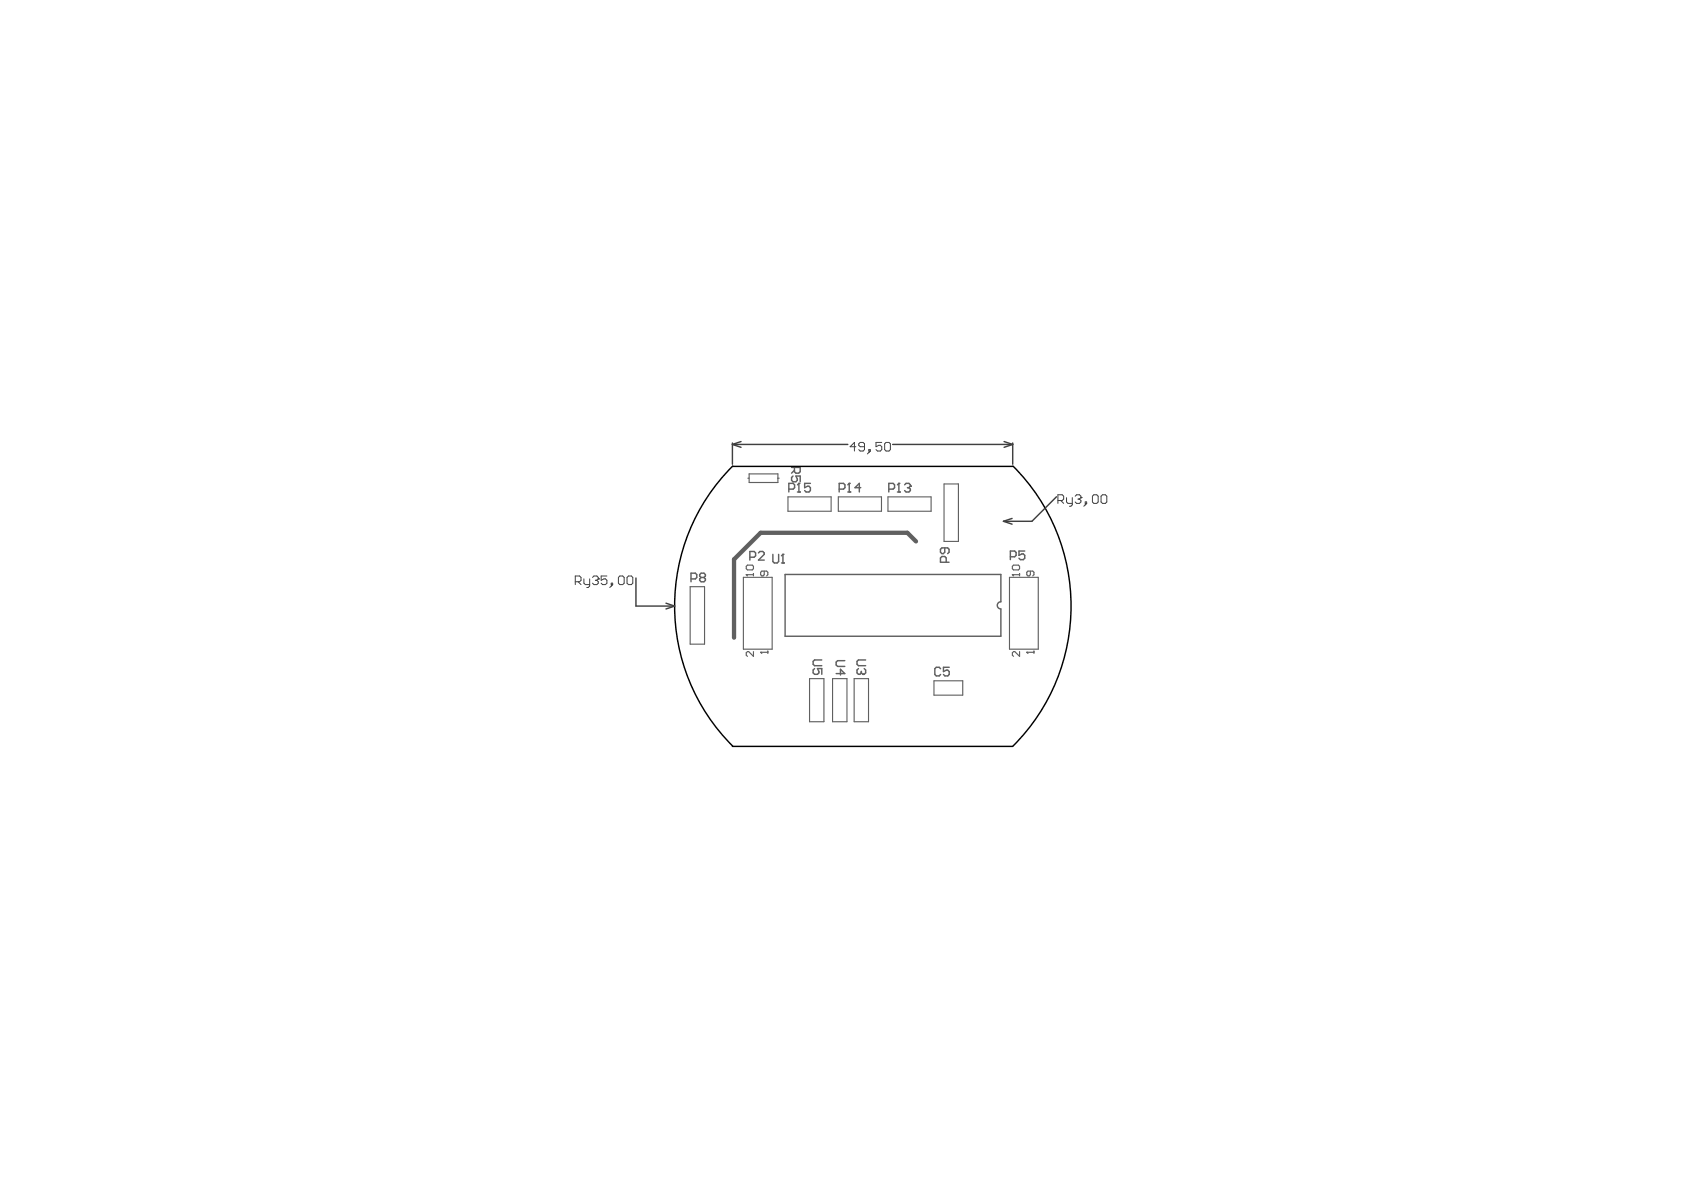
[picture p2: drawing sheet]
<svg xmlns="http://www.w3.org/2000/svg" width="297mm" height="210mm" viewBox="0 0 297 210" stroke-linecap="round" stroke-linejoin="round" font-family="sans-serif">
<g fill="none" stroke="#606060" stroke-width=".2">
<path d="M131.6 99.9l.2-.2h.9l.2 .2v.4l-.2 .2h-.9l-.2-.2zM131.9 84.3h.2M132.1 83.6h5.1v1.5h-5.1zM137.2 84.3h.2M139 87.6h7.6v2.6h-7.6zM147.9 87.6h7.6v2.6h-7.6zM156.6 87.6h7.6v2.6h-7.6zM166.5 85.4h2.6v10.1h-2.6zM178.6 99.9l.2-.2h.8l.2 .2v.4l-.2 .2h-.8l-.2-.2zM121.7 103.5h2.6v10.1h-2.6zM131.1 101.8h5.1v12.7h-5.1zM131.6 101.4h.1"/>
<path d="M131.6 101.4h1.3M131.6 101.4l.2 .2M132.9 101.2v.4M132.9 114.9v.9l-.8-.9h-.3l-.2 .2v.5l.2 .2M134.2 115.1h.1M134.2 115.1h1.2M134.2 115.1l.2 .2M134.8 100.7v.7l-.2 .2h-.2l-.2-.2v-.5l.2-.2h.8l.2 .2v.5l-.2 .2M135.4 114.8v.5M142.8 119.7h2.5v7.6h-2.5zM146.9 119.7h2.5v7.6h-2.5zM150.7 119.7h2.5v7.6h-2.5z"/>
<path d="M178.1 101.8h5v12.7h-5zM178.6 101.4h.1M178.6 101.4h1.2M178.6 101.4l.2 .2M179.8 114.9v.9l-.8-.9h-.2l-.2 .2v.5l.2 .2M179.8 101.2v.4M181.1 115.1h.1M181.1 115.1h1.3M181.1 115.1l.2 .2M181.7 100.7v.7l-.2 .2h-.2l-.2-.2v-.5l.2-.2h.9l.2 .2v.5l-.2 .2M182.4 114.8v.5M164.7 120.1h5.1v2.5h-5.1z"/>
</g>
<g fill="none" stroke="#606060" stroke-width=".25">
<path d="M132.3 98.3h.7l.3-.3v-.5l-.3-.2h-.7v1.5M133.8 97.5l.2-.2h.5l.3 .2v.3l-1 1h1M136.3 97.8v1.2l.3 .3h.5l.2-.3v-1.2M137.8 99.3h.6M138.1 97.8h.1M138.1 97.8v1.5M138.1 97.8l-.3 .2M139.1 86.3h.8l.3-.3v-.5l-.3-.2h-.8v1.5M139.6 82.4h1.5v.8l-.2 .3h-.5l-.3-.3v-.8M139.9 84l-.3 .2v.5l.3 .3h.5l.2-.3-.2-.7h.7v1M140.1 83l-.5 .5M140.7 86.8h.5"/>
<path d="M140.9 85.3h.1M140.9 85.3l-.2 .2M140.9 85.3v1.5M142.9 85.3h-1v.7l.8-.2 .2 .2v.5l-.2 .3h-.5l-.3-.3M148 86.3h.8l.2-.3v-.5l-.2-.2h-.8v1.5M149.5 86.8h.6M149.8 85.3h.1M149.8 85.3l-.3 .2M149.8 85.3v1.5M151.8 86h-1l.8-.7v1.5M156.8 86.3h.7l.3-.3v-.5l-.3-.2h-.7v1.5M158.3 86.8h.5"/>
<path d="M158.6 85.3h.1M158.6 85.3l-.3 .2M158.6 85.3v1.5M159.6 85.5l.2-.2h.5l.3 .2v.3M160.1 86h.2M160.3 86l.3 .3v.2l-.3 .3h-.5l-.2-.3M160.6 85.8h.1M160.6 85.8l-.3 .2M166.6 96.6v.8l-.2 .3h-.3l-.2-.3v-.5l.2-.3h1.1l.2 .3v.5l-.2 .3M166.9 99.2v-.8l-.3-.2h-.5l-.2 .2v.8h1.5M178.2 98.2h.8l.2-.2v-.5l-.2-.3h-.8v1.5M180.8 97.2h-1.1v.8l.5-.3h.3l.3 .3v.5l-.3 .2h-.5l-.3-.2"/>
<path d="M121.9 102.1h.7l.3-.2v-.5l-.3-.3h-.7v1.5M123.7 101.9l-.3-.3v-.2l.3-.3h.5l.2 .3v.2l-.2 .3M123.7 101.9l-.3 .2v.3l.3 .2h.5l.2-.2v-.3l-.2-.2M123.7 101.9h.5M138.5 101.3h38v4.8a.63 .63 0 0 0-.6 .7 .63 .63 0 0 0 .6 .6v4.8h-38zM143.7 117.9l-.3 .3v.5l.3 .2h.5l.2-.2-.2-.8h.8v1M145 116.4h-1.3l-.3 .3v.5l.3 .2h1.3M147.5 118.8h1.5l-.7-.7v1M149 116.5h-1.3l-.2 .3v.5l.2 .2h1.3M151.4 117.9l-.2 .3v.5l.2 .2h.3l.2-.2M151.9 118.7l.3 .2M151.9 118.4v.3"/>
<path d="M152.2 118.9h.1M152.4 117.9l.3 .3v.5l-.3 .2h-.2M152.7 116.4h-1.3l-.2 .3v.5l.2 .2h1.3M165.9 118l-.2-.3h-.6l-.2 .3v1l.2 .2h.6l.2-.2M167.4 117.7h-1v.8l.5-.3h.3l.2 .3v.5l-.2 .2h-.5l-.3-.2"/>
</g>
<path d="M161.6 95.5l-1.6-1.5h-25.8l-4.7 4.7v13.8" fill="none" stroke="#606060" stroke-width=".76"/>
<path d="M129.2 82.3h49.4M129.2 82.2a34.9 34.9 0 0 0 0 49.4M178.7 82.2a34.9 34.9 0 0 1 0 49.4M129.2 131.7h49.4" fill="none" stroke="#000" stroke-width=".25"/>
<g fill="none" stroke="#404040" stroke-width=".25">
<path d="M129.2 78.1v3.8M129.2 78.4l1.5 .5M129.2 78.4h20.3M130.7 77.9l-1.5 .5M157.5 78.4h21.1M177.1 77.9l1.5 .5M178.6 78.4l-1.5 .5M178.6 78.1v3.8M177 92l1.5 .5M178.5 91.4l-1.5 .6M186.3 87.6l-4.3 4.4h-5M112.2 102v4.9h6.8"/>
<path d="M117.5 106.4l1.5 .5M119 106.9l-1.5 .5"/>
</g>
<g fill="none" stroke="#404040" stroke-width=".18">
<path d="M151 78.8h-1l.7-.8v1.6M152.5 78.8h-.8l-.2-.3v-.2l.2-.3h.5l.3 .3v1l-.3 .3h-.5l-.2-.3M153.3 79.3h.2v.3h-.2zM153.5 79.6l-.5 .5M155.5 78h-1v.8l.5-.3h.3l.2 .3v.5l-.2 .3h-.5l-.3-.3M156 78.3l.3-.3h.5l.3 .3v1l-.3 .3h-.5l-.3-.3zM186.6 88.3h.8l.2-.3v-.5l-.2-.2h-.8v1.5M187.1 88.3l.5 .5M188.1 87.8v.7l.3 .3h.7M189.1 87.8v1.2l-.2 .3h-.3M189.6 87.5l.3-.2h.5l.3 .2v.3M190.2 88h.2"/>
<path d="M190.4 88l.3 .3v.2l-.3 .3h-.5l-.3-.3M190.7 87.8h.1M190.7 87.8l-.3 .2M191.4 88.5h.3v.3h-.3zM191.7 88.8l-.5 .5M192.9 87.3h.6l.2 .2v1l-.2 .3h-.6l-.2-.3v-1zM194.2 87.5l.3-.2h.5l.2 .2v1l-.2 .3h-.5l-.3-.3zM101.5 102.6h.7l.3-.2v-.5l-.3-.3h-.7v1.5M102 102.6l.5 .5M103 102.1v.8l.2 .2h.8M104 102.1v1.3l-.2 .2h-.3M104.5 101.9l.3-.3h.5l.2 .3v.2"/>
<path d="M105 102.4h.3M105.3 102.4l.2 .2v.3l-.2 .2h-.5l-.3-.2M105.5 102.1h.1M105.5 102.1l-.2 .3M107.1 101.6h-1.1v.8l.5-.3h.3l.3 .3v.5l-.3 .2h-.5l-.3-.2M107.8 102.9h.3v.2h-.3zM108.1 103.1l-.5 .5M109.1 101.9l.2-.3h.5l.3 .3v1l-.3 .2h-.5l-.2-.2zM110.6 101.9l.3-.3h.5l.2 .3v1l-.2 .2h-.5l-.3-.2z"/>
</g>
</svg>
